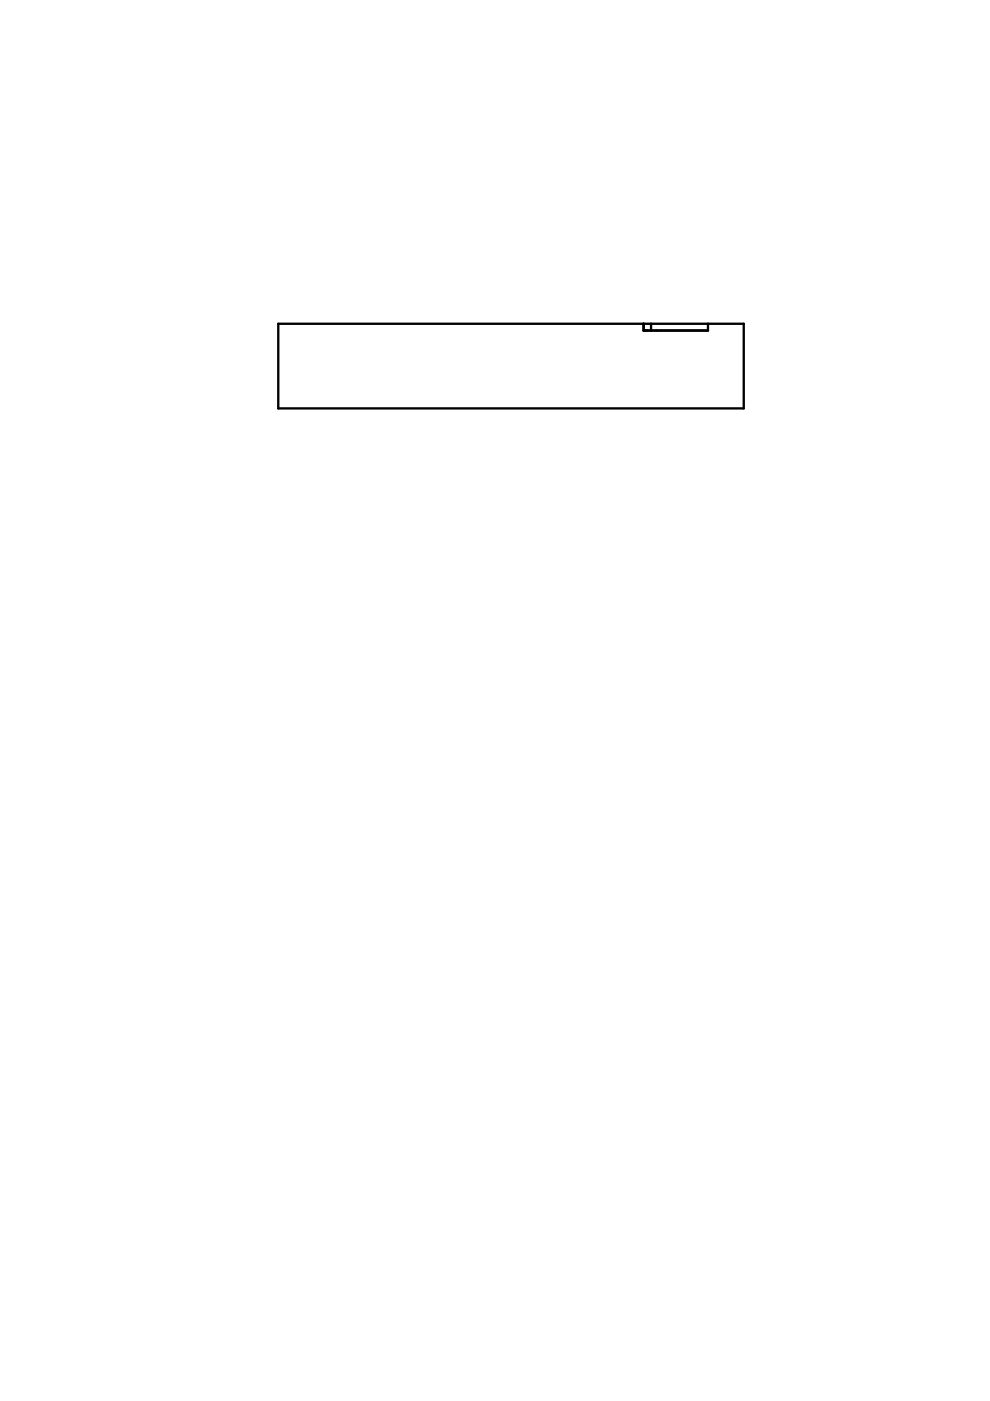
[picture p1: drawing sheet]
<svg xmlns="http://www.w3.org/2000/svg" width="210mm" height="297mm" viewBox="0 0 210 297" stroke-linecap="round" stroke-linejoin="round" font-family="sans-serif">
<path d="M136.4 68.6h.1M136.4 68.6h-77.4v18h98.7v-18h-21.2M136.4 68.6v1.5h13.7v-1.5M136.5 68.6v1.5M138 68.6v1.5" fill="none" stroke="#000" stroke-width=".49"/>
</svg>
